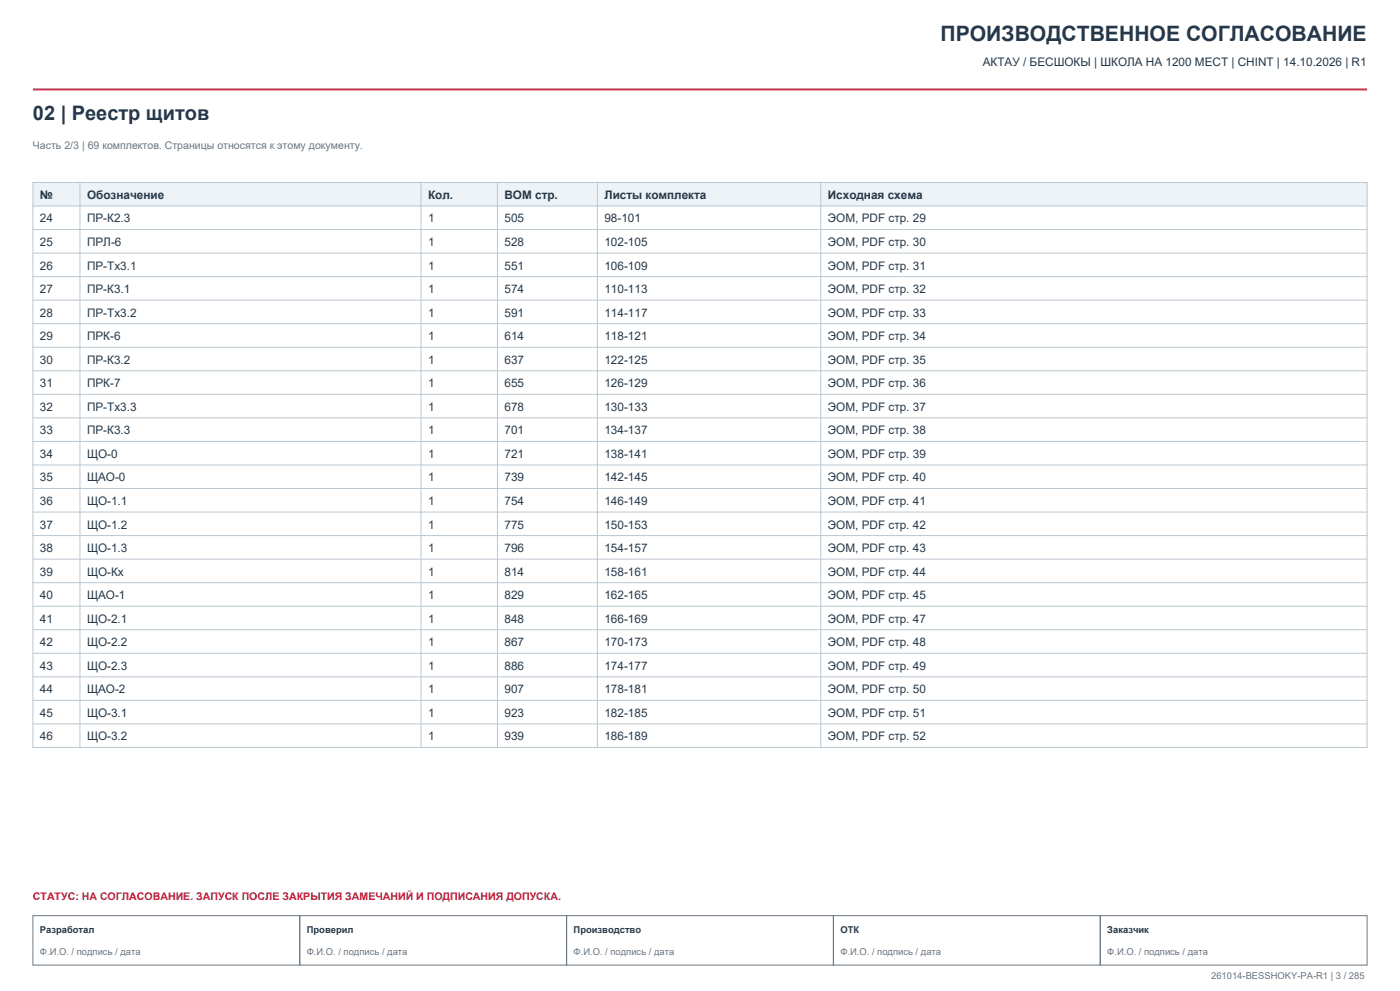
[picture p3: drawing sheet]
<svg xmlns="http://www.w3.org/2000/svg" width="420mm" height="297mm" viewBox="0 0 420 297" stroke-linecap="round" stroke-linejoin="round" font-family="sans-serif">
<defs><g id="words">
<text font-size="6.3" fill="#263849" x="282.1" y="12.3">ПРОИЗВОДСТВЕННОЕ СОГЛАСОВАНИЕ</text>
<text font-size="6" fill="#263849" x="9.9" y="36">02 | Реестр щитов</text>
<g font-size="3.5" fill="#263849">
<text x="294.8" y="19.8">АКТАУ / БЕСШОКЫ | ШКОЛА НА 1200 МЕСТ | CHINT | 14.10.2026 | R1</text>
<text x="12" y="59.6">№</text>
<text x="26.1" y="59.6">Обозначение</text>
<text x="128.4" y="59.6">Кол.</text>
<text x="151.3" y="59.6">BOM стр.</text>
<text x="181.3" y="59.6">Листы комплекта</text>
<text x="248.4" y="59.6">Исходная схема</text>
<text x="12" y="66.7">24</text>
<text x="26.1" y="66.7">ПР-К2.3</text>
<text x="128.4" y="66.7">1</text>
<text x="151.3" y="66.7">505</text>
<text x="181.3" y="66.7">98-101</text>
<text x="248.4" y="66.7">ЭОМ, PDF стр. 29</text>
<text x="12" y="73.7">25</text>
<text x="26.1" y="73.7">ПРЛ-6</text>
<text x="128.4" y="73.7">1</text>
<text x="151.3" y="73.7">528</text>
<text x="181.3" y="73.7">102-105</text>
<text x="248.4" y="73.7">ЭОМ, PDF стр. 30</text>
<text x="12" y="80.8">26</text>
<text x="26.1" y="80.8">ПР-Тх3.1</text>
<text x="128.4" y="80.8">1</text>
<text x="151.3" y="80.8">551</text>
<text x="181.3" y="80.8">106-109</text>
<text x="248.4" y="80.8">ЭОМ, PDF стр. 31</text>
<text x="12" y="87.8">27</text>
<text x="26.1" y="87.8">ПР-К3.1</text>
<text x="128.4" y="87.8">1</text>
<text x="151.3" y="87.8">574</text>
<text x="181.3" y="87.8">110-113</text>
<text x="248.4" y="87.8">ЭОМ, PDF стр. 32</text>
<text x="12" y="94.9">28</text>
<text x="26.1" y="94.9">ПР-Тх3.2</text>
<text x="128.4" y="94.9">1</text>
<text x="151.3" y="94.9">591</text>
<text x="181.3" y="94.9">114-117</text>
<text x="248.4" y="94.9">ЭОМ, PDF стр. 33</text>
<text x="12" y="102">29</text>
<text x="26.1" y="102">ПРК-6</text>
<text x="128.4" y="102">1</text>
<text x="151.3" y="102">614</text>
<text x="181.3" y="102">118-121</text>
<text x="248.4" y="102">ЭОМ, PDF стр. 34</text>
<text x="12" y="109">30</text>
<text x="26.1" y="109">ПР-К3.2</text>
<text x="128.4" y="109">1</text>
<text x="151.3" y="109">637</text>
<text x="181.3" y="109">122-125</text>
<text x="248.4" y="109">ЭОМ, PDF стр. 35</text>
<text x="12" y="116.1">31</text>
<text x="26.1" y="116.1">ПРК-7</text>
<text x="128.4" y="116.1">1</text>
<text x="151.3" y="116.1">655</text>
<text x="181.3" y="116.1">126-129</text>
<text x="248.4" y="116.1">ЭОМ, PDF стр. 36</text>
<text x="12" y="123.1">32</text>
<text x="26.1" y="123.1">ПР-Тх3.3</text>
<text x="128.4" y="123.1">1</text>
<text x="151.3" y="123.1">678</text>
<text x="181.3" y="123.1">130-133</text>
<text x="248.4" y="123.1">ЭОМ, PDF стр. 37</text>
<text x="12" y="130.2">33</text>
<text x="26.1" y="130.2">ПР-К3.3</text>
<text x="128.4" y="130.2">1</text>
<text x="151.3" y="130.2">701</text>
<text x="181.3" y="130.2">134-137</text>
<text x="248.4" y="130.2">ЭОМ, PDF стр. 38</text>
<text x="12" y="137.2">34</text>
<text x="26.1" y="137.2">ЩО-0</text>
<text x="128.4" y="137.2">1</text>
<text x="151.3" y="137.2">721</text>
<text x="181.3" y="137.2">138-141</text>
<text x="248.4" y="137.2">ЭОМ, PDF стр. 39</text>
<text x="12" y="144.3">35</text>
<text x="26.1" y="144.3">ЩАО-0</text>
<text x="128.4" y="144.3">1</text>
<text x="151.3" y="144.3">739</text>
<text x="181.3" y="144.3">142-145</text>
<text x="248.4" y="144.3">ЭОМ, PDF стр. 40</text>
<text x="12" y="151.3">36</text>
<text x="26.1" y="151.3">ЩО-1.1</text>
<text x="128.4" y="151.3">1</text>
<text x="151.3" y="151.3">754</text>
<text x="181.3" y="151.3">146-149</text>
<text x="248.4" y="151.3">ЭОМ, PDF стр. 41</text>
<text x="12" y="158.4">37</text>
<text x="26.1" y="158.4">ЩО-1.2</text>
<text x="128.4" y="158.4">1</text>
<text x="151.3" y="158.4">775</text>
<text x="181.3" y="158.4">150-153</text>
<text x="248.4" y="158.4">ЭОМ, PDF стр. 42</text>
<text x="12" y="165.5">38</text>
<text x="26.1" y="165.5">ЩО-1.3</text>
<text x="128.4" y="165.5">1</text>
<text x="151.3" y="165.5">796</text>
<text x="181.3" y="165.5">154-157</text>
<text x="248.4" y="165.5">ЭОМ, PDF стр. 43</text>
<text x="12" y="172.5">39</text>
<text x="26.1" y="172.5">ЩО-Кх</text>
<text x="128.4" y="172.5">1</text>
<text x="151.3" y="172.5">814</text>
<text x="181.3" y="172.5">158-161</text>
<text x="248.4" y="172.5">ЭОМ, PDF стр. 44</text>
<text x="12" y="179.6">40</text>
<text x="26.1" y="179.6">ЩАО-1</text>
<text x="128.4" y="179.6">1</text>
<text x="151.3" y="179.6">829</text>
<text x="181.3" y="179.6">162-165</text>
<text x="248.4" y="179.6">ЭОМ, PDF стр. 45</text>
<text x="12" y="186.6">41</text>
<text x="26.1" y="186.6">ЩО-2.1</text>
<text x="128.4" y="186.6">1</text>
<text x="151.3" y="186.6">848</text>
<text x="181.3" y="186.6">166-169</text>
<text x="248.4" y="186.6">ЭОМ, PDF стр. 47</text>
<text x="12" y="193.7">42</text>
<text x="26.1" y="193.7">ЩО-2.2</text>
<text x="128.4" y="193.7">1</text>
<text x="151.3" y="193.7">867</text>
<text x="181.3" y="193.7">170-173</text>
<text x="248.4" y="193.7">ЭОМ, PDF стр. 48</text>
<text x="12" y="200.7">43</text>
<text x="26.1" y="200.7">ЩО-2.3</text>
<text x="128.4" y="200.7">1</text>
<text x="151.3" y="200.7">886</text>
<text x="181.3" y="200.7">174-177</text>
<text x="248.4" y="200.7">ЭОМ, PDF стр. 49</text>
<text x="12" y="207.8">44</text>
<text x="26.1" y="207.8">ЩАО-2</text>
<text x="128.4" y="207.8">1</text>
<text x="151.3" y="207.8">907</text>
<text x="181.3" y="207.8">178-181</text>
<text x="248.4" y="207.8">ЭОМ, PDF стр. 50</text>
<text x="12" y="214.8">45</text>
<text x="26.1" y="214.8">ЩО-3.1</text>
<text x="128.4" y="214.8">1</text>
<text x="151.3" y="214.8">923</text>
<text x="181.3" y="214.8">182-185</text>
<text x="248.4" y="214.8">ЭОМ, PDF стр. 51</text>
<text x="12" y="221.9">46</text>
<text x="26.1" y="221.9">ЩО-3.2</text>
<text x="128.4" y="221.9">1</text>
<text x="151.3" y="221.9">939</text>
<text x="181.3" y="221.9">186-189</text>
<text x="248.4" y="221.9">ЭОМ, PDF стр. 52</text>
</g>
<text font-size="3.2" fill="#697681" x="9.9" y="44.8">Часть 2/3 | 69 комплектов. Страницы относятся к этому документу.</text>
<text font-size="3.2" fill="#c9203b" x="9.9" y="269.8">СТАТУС: НА СОГЛАСОВАНИЕ. ЗАПУСК ПОСЛЕ ЗАКРЫТИЯ ЗАМЕЧАНИЙ И ПОДПИСАНИЯ ДОПУСКА.</text>
<g font-size="2.8" fill="#263849">
<text x="12" y="279.7">Разработал</text>
<text x="92" y="279.7">Проверил</text>
<text x="172.1" y="279.7">Производство</text>
<text x="252.1" y="279.7">ОТК</text>
<text x="332.2" y="279.7">Заказчик</text>
</g>
<g font-size="2.8" fill="#697681">
<text x="12" y="286.1">Ф.И.О. / подпись / дата</text>
<text x="92" y="286.1">Ф.И.О. / подпись / дата</text>
<text x="172.1" y="286.1">Ф.И.О. / подпись / дата</text>
<text x="252.1" y="286.1">Ф.И.О. / подпись / дата</text>
<text x="332.2" y="286.1">Ф.И.О. / подпись / дата</text>
<text x="363.3" y="293.5">261014-BESSHOKY-PA-R1 | 3 / 285</text>
</g>
</g></defs>
<path d="M9.9 26.8h400.2" fill="none" stroke="#c9203b" stroke-width=".56"/>
<path d="M9.9 274.4h80v14.8h-80zM89.9 274.4h80.1v14.8h-80.1zM170 274.4h80v14.8h-80zM250 274.4h80.1v14.8h-80.1zM330.1 274.4h80v14.8h-80z" fill="none" stroke="#697681" stroke-width=".3"/>
<path d="M9.9 54.7h400.2v7h-400.2z" fill-rule="evenodd" fill="#eef3f7"/>
<g fill="none" stroke="#bac7d1" stroke-width=".3">
<path d="M9.9 54.7h400.2v169.3h-400.2zM24 54.7v169.3M126.3 54.7v169.3M149.2 54.7v169.3M179.2 54.7v169.3M246.2 54.7v169.3M9.9 61.7h400.2M9.9 68.8h400.2M9.9 75.8h400.2M9.9 82.9h400.2M9.9 90h400.2M9.9 97h400.2"/>
<path d="M9.9 104.1h400.2M9.9 111.1h400.2M9.9 118.2h400.2M9.9 125.2h400.2M9.9 132.3h400.2M9.9 139.3h400.2M9.9 146.4h400.2M9.9 153.5h400.2M9.9 160.5h400.2M9.9 167.6h400.2M9.9 174.6h400.2M9.9 181.7h400.2"/>
<path d="M9.9 188.7h400.2M9.9 195.8h400.2M9.9 202.8h400.2M9.9 209.9h400.2M9.9 217h400.2"/>
</g>
<use href="#words"/>
</svg>
